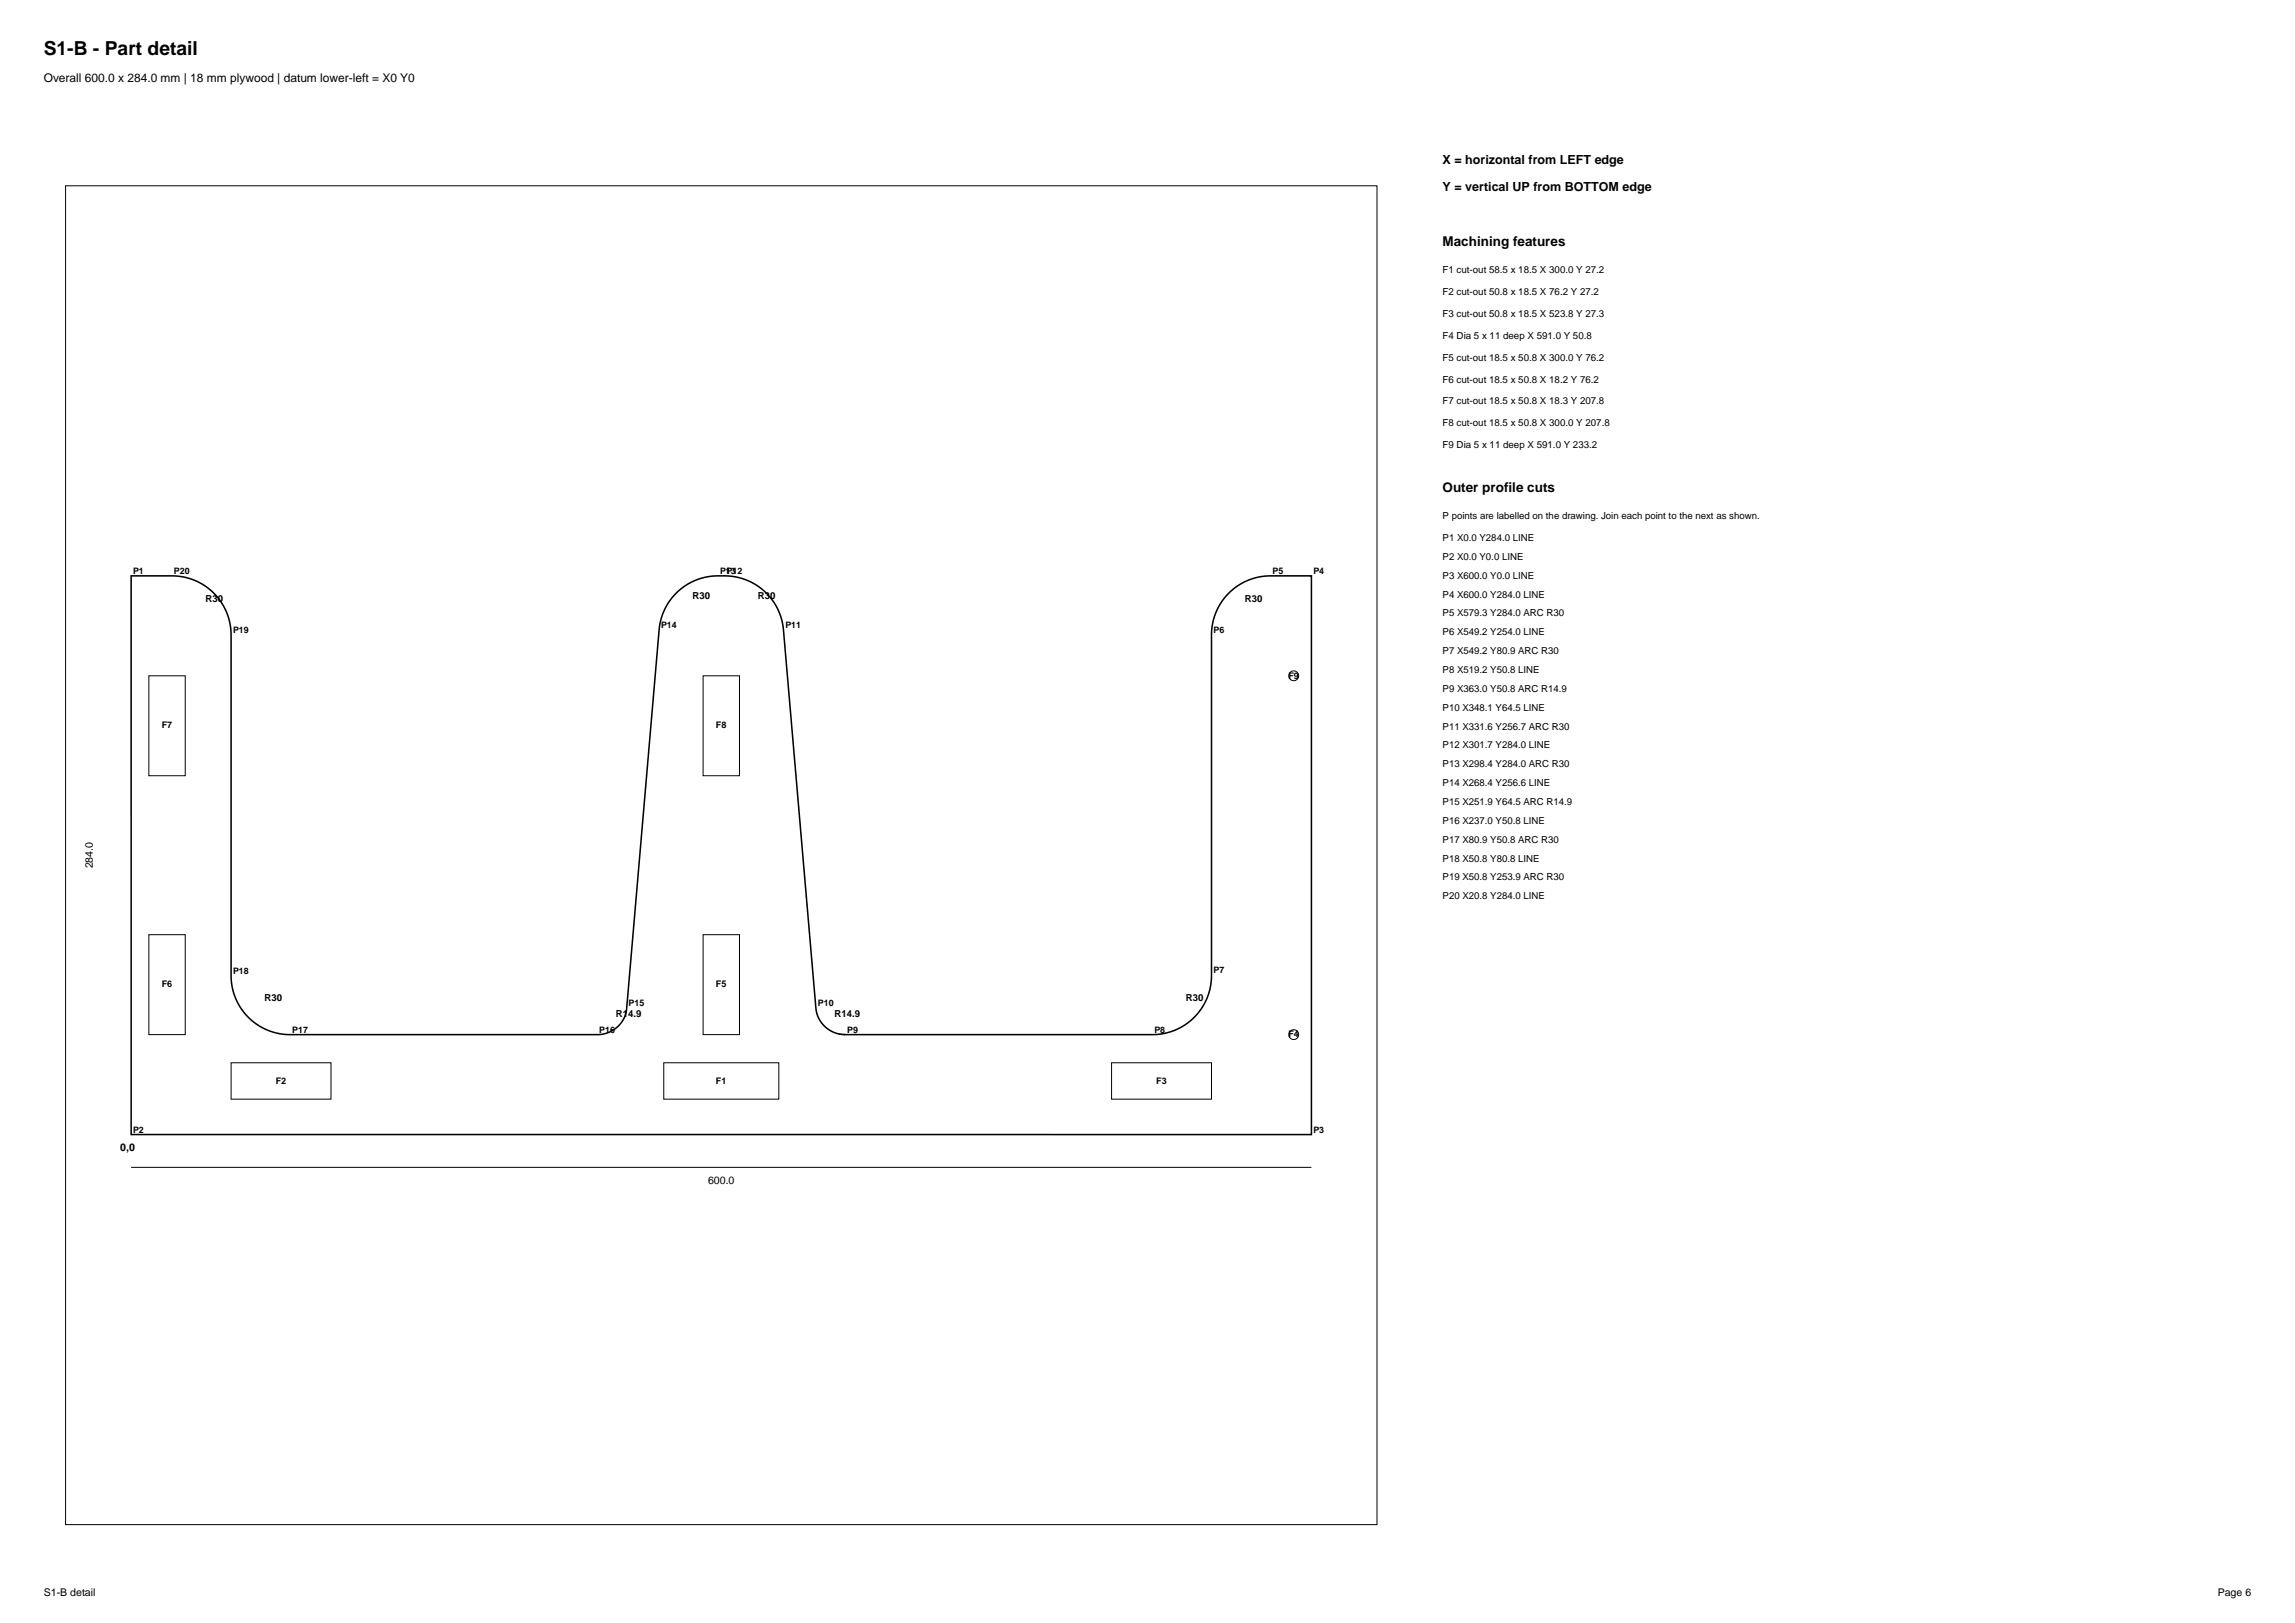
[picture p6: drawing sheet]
<svg xmlns="http://www.w3.org/2000/svg" width="420mm" height="297mm" viewBox="0 0 420 297" stroke-linecap="round" stroke-linejoin="round" font-family="sans-serif">
<defs><g id="words">
<text font-size="3.5" x="8" y="10">S1-B - Part detail</text>
<g font-size="2.5">
<text x="264" y="45">Machining features</text>
<text x="264" y="90">Outer profile cuts</text>
</g>
<g font-size="2.3">
<text x="264" y="30">X = horizontal from LEFT edge</text>
<text x="264" y="35">Y = vertical UP from BOTTOM edge</text>
</g>
<text font-size="2.2" x="8" y="15">Overall 600.0 x 284.0 mm | 18 mm plywood | datum lower-left = X0 Y0</text>
<g font-size="1.9">
<text x="17" y="158.9" transform="rotate(-90 17 158.9)">284.0</text>
<text x="22" y="210.6">0,0</text>
<text x="129.6" y="216.6">600.0</text>
<text x="8" y="292">S1-B detail</text>
<text x="405.9" y="292">Page 6</text>
</g>
<g font-size="1.8">
<text x="264" y="50">F1 cut-out 58.5 x 18.5 X 300.0 Y 27.2</text>
<text x="264" y="54">F2 cut-out 50.8 x 18.5 X 76.2 Y 27.2</text>
<text x="264" y="58">F3 cut-out 50.8 x 18.5 X 523.8 Y 27.3</text>
<text x="264" y="62">F4 Dia 5 x 11 deep X 591.0 Y 50.8</text>
<text x="264" y="66">F5 cut-out 18.5 x 50.8 X 300.0 Y 76.2</text>
<text x="264" y="70">F6 cut-out 18.5 x 50.8 X 18.2 Y 76.2</text>
<text x="264" y="74">F7 cut-out 18.5 x 50.8 X 18.3 Y 207.8</text>
<text x="264" y="78">F8 cut-out 18.5 x 50.8 X 300.0 Y 207.8</text>
<text x="264" y="82">F9 Dia 5 x 11 deep X 591.0 Y 233.2</text>
<text x="264" y="95">P points are labelled on the drawing. Join each point to the next as shown.</text>
<text x="264" y="99">P1 X0.0 Y284.0 LINE</text>
<text x="264" y="102.5">P2 X0.0 Y0.0 LINE</text>
<text x="264" y="105.9">P3 X600.0 Y0.0 LINE</text>
<text x="37.6" y="110.1">R30</text>
<text x="126.7" y="109.6">R30</text>
<text x="138.7" y="109.6">R30</text>
<text x="227.8" y="110.1">R30</text>
<text x="264" y="109.3">P4 X600.0 Y284.0 LINE</text>
<text x="264" y="112.8">P5 X579.3 Y284.0 ARC R30</text>
<text x="264" y="116.3">P6 X549.2 Y254.0 LINE</text>
<text x="264" y="119.7">P7 X549.2 Y80.9 ARC R30</text>
<text x="264" y="123.2">P8 X519.2 Y50.8 LINE</text>
<text x="264" y="126.6">P9 X363.0 Y50.8 ARC R14.9</text>
<text x="264" y="130">P10 X348.1 Y64.5 LINE</text>
<text x="264" y="133.5">P11 X331.6 Y256.7 ARC R30</text>
<text x="264" y="137">P12 X301.7 Y284.0 LINE</text>
<text x="264" y="140.4">P13 X298.4 Y284.0 ARC R30</text>
<text x="264" y="143.8">P14 X268.4 Y256.6 LINE</text>
<text x="264" y="147.3">P15 X251.9 Y64.5 ARC R14.9</text>
<text x="264" y="150.8">P16 X237.0 Y50.8 LINE</text>
<text x="264" y="154.2">P17 X80.9 Y50.8 ARC R30</text>
<text x="264" y="157.6">P18 X50.8 Y80.8 LINE</text>
<text x="264" y="161.1">P19 X50.8 Y253.9 ARC R30</text>
<text x="264" y="164.6">P20 X20.8 Y284.0 LINE</text>
<text x="48.4" y="183.2">R30</text>
<text x="217" y="183.2">R30</text>
<text x="112.7" y="186.2">R14.9</text>
<text x="152.7" y="186.2">R14.9</text>
</g>
<g font-size="1.7">
<text x="235.8" y="124.2">F9</text>
<text x="29.6" y="133.3">F7</text>
<text x="131" y="133.3">F8</text>
<text x="29.6" y="180.7">F6</text>
<text x="131" y="180.7">F5</text>
<text x="235.8" y="189.8">F4</text>
<text x="50.5" y="198.3">F2</text>
<text x="131" y="198.3">F1</text>
<text x="211.6" y="198.3">F3</text>
</g>
<g font-size="1.6">
<text x="24.4" y="105">P1</text>
<text x="31.8" y="105">P20</text>
<text x="131.8" y="105">P13</text>
<text x="133" y="105">P12</text>
<text x="232.9" y="105">P5</text>
<text x="240.4" y="105">P4</text>
<text x="42.6" y="115.9">P19</text>
<text x="121" y="114.9">P14</text>
<text x="143.7" y="114.9">P11</text>
<text x="222.1" y="115.8">P6</text>
<text x="42.6" y="178.2">P18</text>
<text x="222.1" y="178.1">P7</text>
<text x="115" y="184">P15</text>
<text x="149.7" y="184">P10</text>
<text x="53.5" y="189">P17</text>
<text x="109.7" y="189">P16</text>
<text x="155" y="189">P9</text>
<text x="211.3" y="189">P8</text>
<text x="24.4" y="207.3">P2</text>
<text x="240.4" y="207.3">P3</text>
</g>
</g></defs>
<g fill="none" stroke="#000" stroke-width=".18">
<path d="M12 34h240v245h-240zM27.2 123.7h6.7v18.3h-6.7zM128.7 123.7h6.6v18.3h-6.6zM27.2 171h6.7v18.3h-6.7zM128.7 171h6.6v18.3h-6.6zM42.3 194.5h18.3v6.6h-18.3zM121.5 194.5h21v6.6h-21zM203.4 194.5h18.3v6.6h-18.3zM24 213.6h216"/>
<circle cx="236.8" cy="123.7" r=".9"/>
<circle cx="236.8" cy="189.3" r=".9"/>
</g>
<path d="M24 105.4h7.9a10.8 10.8 0 0 1 10.4 10.8v62.7a10.8 10.8 0 0 0 10.8 10.4h56.4l1-.1 1.1-.4 1-.5 .8-.8 .9-1.3 .4-1.5 6-69.8a10.8 10.8 0 0 1 10.7-9.5h1.6a10.8 10.8 0 0 1 10.4 9.8l5.9 69.4 .5 1.6 .8 1.3 .9 .8 .9 .5 1.1 .4 1.1 .1h56.7a10.8 10.8 0 0 0 10.4-10.8v-62.7a10.8 10.8 0 0 1 10.9-10.4h7.4v102.2h-216z" fill="none" stroke="#000" stroke-width=".28"/>
<use href="#words"/>
</svg>
